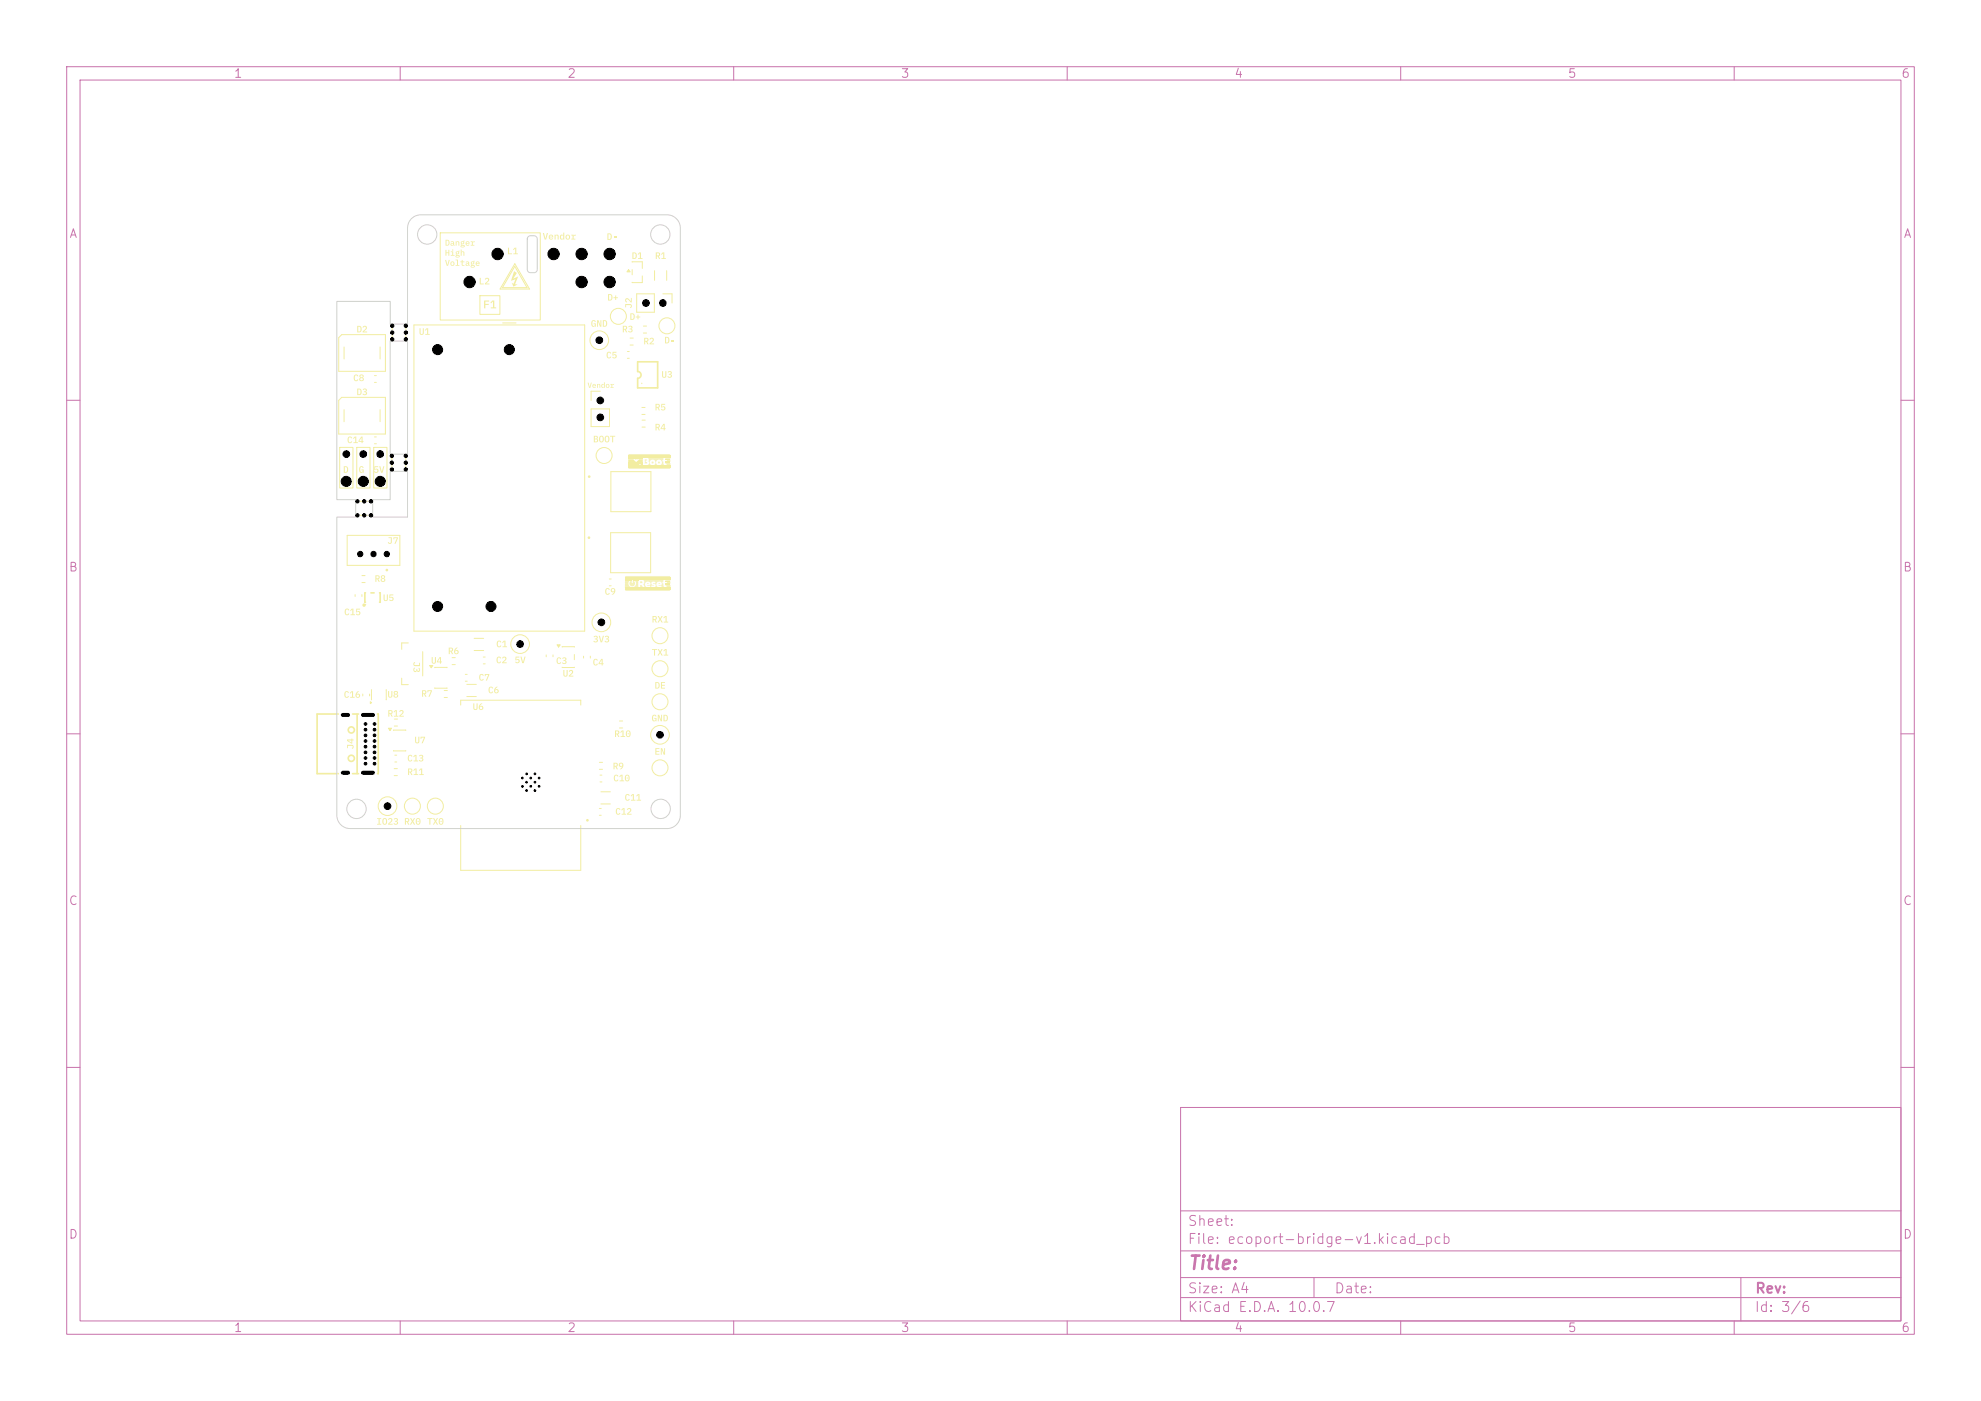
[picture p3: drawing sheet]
<svg xmlns="http://www.w3.org/2000/svg" width="297mm" height="210mm" viewBox="0 0 297 210" stroke-linecap="round" stroke-linejoin="round" font-family="sans-serif">
<defs><g id="words">
<text font-size="2" fill="#c872ab" x="178" y="190.8">Title:</text>
<g font-size="1.5" fill="#c872ab">
<text x="178" y="184.1">Sheet:</text>
<text x="178" y="186.8">File: ecoport-bridge-v1.kicad_pcb</text>
<text x="178" y="197">KiCad E.D.A. 10.0.7</text>
<text x="178" y="194.2">Size: A4</text>
<text x="200" y="194.2">Date:</text>
<text x="263" y="197">Id: 3/6</text>
<text x="263" y="194.2">Rev:</text>
</g>
<g font-size="1.3" fill="#c872ab">
<text x="35" y="12">1</text>
<text x="85" y="12">2</text>
<text x="135" y="12">3</text>
<text x="185" y="12">4</text>
<text x="235" y="12">5</text>
<text x="285" y="12">6</text>
<text x="10.3" y="36">A</text>
<text x="285.3" y="36">A</text>
<text x="10.2" y="86">B</text>
<text x="285.2" y="86">B</text>
<text x="10.2" y="136">C</text>
<text x="285.2" y="136">C</text>
<text x="10.2" y="186">D</text>
<text x="285.2" y="186">D</text>
<text x="35" y="200">1</text>
<text x="85" y="200">2</text>
<text x="135" y="200">3</text>
<text x="185" y="200">4</text>
<text x="235" y="200">5</text>
<text x="285" y="200">6</text>
</g>
</g></defs>
<g fill="none" stroke="#c872ab" stroke-width=".15">
<path d="M10 10h277v190h-277zM12 12h273v186h-273zM60 10v2M110 10v2M160 10v2M210 10v2M260 10v2M10 60h2M285 60h2M10 110h2M285 110h2M10 160h2"/>
<path d="M177 166h108v32h-108zM285 160h2M60 198v2M110 198v2M160 198v2M177 194.5h108M177 191.5h108M177 187.5h108M177 181.5h108M197 191.5v3M210 198v2M260 198v2"/>
<path d="M261 191.5v6.5"/>
</g>
<path d="M66 34.9h15v13.1h-15z" fill="none" stroke="#f2eda1" stroke-width=".15"/>
<g fill="#f2eda1">
<path d="M88.1 57.4h.1l.2 .6 .2-.6h.1l-.2 .7h-.2z"/>
<path d="M88.9 57.6l.2-.1 .2 .1 .1 .3h-.5l.1 .1h.3a.18 .18 0 0 1-.2 .2 .18 .18 0 0 1-.2-.1l-.1-.3h.4l-.1-.2-.3 .2z"/>
<path d="M89.5 57.6h.1v.1a.19 .19 0 0 1 .3-.1 .19 .19 0 0 1 .1 .2v.3h-.1v-.4l-.1-.1-.2 .1v.4h-.1z"/>
<path d="M90.2 57.6h.2l.2 .1v-.4h.1v.8h-.1v-.1a.23 .23 0 0 1-.4 .1 .23 .23 0 0 1-.1-.3h.2v.2h.2v-.3l-.4 .1z"/>
<path d="M90.9 57.6a.29 .29 0 0 1 .5 .1 .29 .29 0 0 1-.2 .4 .29 .29 0 0 1-.4-.3h.1l.1 .2a.17 .17 0 0 0 .2 0 .17 .17 0 0 0 0-.3 .17 .17 0 0 0-.2 .1h-.2z"/>
<path d="M91.5 57.6h.3v.1l.3-.1v.1h-.2l-.1 .1v.2h.2v.1h-.5v-.1h.2v-.3h-.2z"/>
<path d="M66.8 35.9h.3a.46 .46 0 0 1 .3 .5 .46 .46 0 0 1-.3 .4h-.3v-.1a.33 .33 0 0 0 .4-.2 .33 .33 0 0 0-.3-.4v.6h-.1z"/>
<path d="M67.6 36.3l.1-.1h.3l.2 .6-.2-.1-.2 .1h-.2l-.1-.2 .3 .1 .1-.2-.4 .1 .1-.1 .3-.1v-.1l-.3 .1z"/>
<path d="M68.3 36.2h.2v.1a.22 .22 0 0 1 .2-.1 .22 .22 0 0 1 .2 .2v.4h-.2v-.4l-.1-.1-.1 .1v.4h-.2z"/>
<path d="M69.1 36.2l.6-.1v.1h-.2a.29 .29 0 0 1 0 .3 .29 .29 0 0 1-.3 .1l.2 .1a.21 .21 0 0 1 .3 .3 .21 .21 0 0 1-.4 .1l-.3-.1 .6-.1-.2-.1-.4 .1 .2-.3-.1-.2h.1a.14 .14 0 0 0 .2 .1 .14 .14 0 0 0 0-.2 .14 .14 0 0 0-.2 0l-.1 .1z"/>
<path d="M69.9 36.3l.2-.1h.2l.1 .3h-.5l.2 .2 .2-.1a.19 .19 0 0 1-.1 .3 .19 .19 0 0 1-.2-.1l-.2-.4h.5l-.2-.1-.3 .1z"/>
<path d="M70.6 36.2h.3v.1l.3-.1v.1h-.2l-.1 .2v.2h.2v.1h-.5v-.1h.1v-.4h-.1z"/>
<path d="M66.8 37.5h.1v.3h.3v-.3h.2v.8h-.2v-.4h-.3v.4h-.1z"/>
<path d="M67.6 37.7h.3v.5h.2v.1h-.5v-.1h.2v-.4h-.2z"/>
<path d="M68.4 37.7l.5-.1v.1h-.1a.29 .29 0 0 1 0 .4 .29 .29 0 0 1-.4 .1h.3a.21 .21 0 0 1 .2 .3 .21 .21 0 0 1-.3 .1l-.3-.1 .5-.1-.1-.1-.4 .1 .1-.3-.1-.2h.2a.14 .14 0 0 0 .2 .1 .14 .14 0 0 0 0-.2 .14 .14 0 0 0-.2 0l-.2 .1z"/>
<path d="M69.1 37.4h.1v.4a.22 .22 0 0 1 .3-.1 .22 .22 0 0 1 .1 .2v.4h-.1v-.4l-.2-.1-.1 .1v.4h-.1z"/>
<path d="M66.7 39h.2l.2 .7 .2-.7h.1l-.2 .8h-.2z"/>
<path d="M67.6 39.3a.32 .32 0 0 1 .5 0 .32 .32 0 0 1-.2 .5 .32 .32 0 0 1-.4-.3h.2v.2a.19 .19 0 0 0 .3 0 .19 .19 0 0 0-.1-.3 .19 .19 0 0 0-.2 0l-.2 .1z"/>
<path d="M68.3 38.9h.4v.8h.2v.1h-.6v-.1h.2v-.7h-.2z"/>
<path d="M69.2 39h.2v.2h.2v.1h-.2v.4h.2v.1h-.3l-.1-.5h-.2v-.1h.2z"/>
<path d="M69.8 39.3l.2-.1h.3l.1 .6-.2-.1-.1 .2-.2-.1-.1-.2 .3 .2 .1-.2h-.4v-.1l.4-.1-.1-.1-.2 .1z"/>
<path d="M70.7 39.2l.5-.1v.1h-.2a.29 .29 0 0 1 .1 .4 .29 .29 0 0 1-.4 .1h.2a.21 .21 0 0 1 .3 .3 .21 .21 0 0 1-.3 .1l-.3-.1h.5l-.2-.1h-.3l.1-.3-.1-.2h.1a.14 .14 0 0 0 .2 .1 .14 .14 0 0 0 0-.2 .14 .14 0 0 0-.2 .1h-.1z"/>
<path d="M71.4 39.3l.2-.1 .2 .1 .1 .3h-.5l.2 .1 .2-.1a.19 .19 0 0 1-.1 .3 .19 .19 0 0 1-.2-.1l-.2-.3 .5-.1-.2-.1-.3 .2z"/>
<path d="M51.5 69.9h.3a.51 .51 0 0 1 .4 .5 .51 .51 0 0 1-.4 .5h-.3v-.2a.37 .37 0 0 0 .5-.2 .37 .37 0 0 0-.3-.5v.7h-.2z"/>
<path d="M54 70l.3-.1 .2 .2-.1 .1-.2-.2a.3 .3 0 0 0-.2 .5l.1 .2 .2 .1 .1-.3h-.2v-.1h.3v.5h-.1v-.2a.32 .32 0 0 1-.5 .1 .32 .32 0 0 1-.1-.4z"/>
<path d="M56.1 69.9h.6v.1h-.4l-.1 .4a.33 .33 0 0 1 .5 0 .33 .33 0 0 1 0 .5 .33 .33 0 0 1-.5-.1l-.1-.1 .1-.1a.2 .2 0 0 0 .3 .2 .2 .2 0 0 0 0-.3 .2 .2 0 0 0-.3 0l-.1-.1z"/>
<path d="M56.9 69.9h.1l.2 .8 .3-.8h.1l-.2 1h-.3z"/>
<path d="M71.9 41.7h.2v.8h.4v.1h-.6z"/>
<path d="M72.8 41.7a.34 .34 0 0 1 .5 .1 .34 .34 0 0 1-.2 .5l-.2 .2h.5v.1h-.7v-.1l.3-.3a.21 .21 0 0 0 .2-.2 .21 .21 0 0 0-.1-.2 .21 .21 0 0 0-.3 .1h-.1z"/>
<path d="M76.2 37.1h.1v.9h.5v.1h-.6z"/>
<path d="M77.2 37.1h.2v.9h.2v.1h-.6v-.1h.2v-.8l-.2 .3-.1-.1z"/>
<path d="M81.4 34.9h.2l.2 .9 .2-.9h.2l-.3 1h-.2z"/>
<path d="M82.4 35.3l.2-.1 .3 .1v.3h-.5l.1 .2 .3-.1 .1 .1-.2 .1a.35 .35 0 0 1-.4-.4h.5l-.2-.2-.3 .2z"/>
<path d="M83.1 35.2h.2v.1a.24 .24 0 0 1 .3-.1 .24 .24 0 0 1 .2 .2v.5h-.2v-.5l-.1-.1-.2 .1v.5h-.2z"/>
<path d="M84.1 35.2h.2l.1 .1v-.4h.2v1h-.2v-.1a.29 .29 0 0 1-.4 .1 .29 .29 0 0 1-.1-.4h.2a.21 .21 0 0 0 0 .2 .21 .21 0 0 0 .3 .1v-.4l-.2-.1-.1 .2h-.2z"/>
<path d="M84.9 35.3a.36 .36 0 0 1 .6 0 .36 .36 0 0 1-.3 .6 .36 .36 0 0 1-.4-.4h.1a.21 .21 0 0 0 .2 .3 .21 .21 0 0 0 .2-.3l-.2-.2-.2 .2h-.1z"/>
<path d="M85.7 35.2h.3v.2l.1-.2h.2v.1h-.2l-.1 .2v.3h.3v.1h-.6v-.1h.1v-.5h-.1z"/>
<path d="M91.1 35h.3a.51 .51 0 0 1 .3 .5 .51 .51 0 0 1-.3 .5h-.3v-.2a.37 .37 0 0 0 .5-.2 .37 .37 0 0 0-.4-.5v.7h-.1z"/>
<path d="M92 35.5h.4v.1h-.4z"/>
<path d="M91.2 44.1h.3a.51 .51 0 0 1 .3 .5 .51 .51 0 0 1-.3 .5h-.3v-.2a.37 .37 0 0 0 .5-.2 .37 .37 0 0 0-.4-.5v.7h-.1z"/>
<path d="M92.2 44.3h.2v.3h.2v.1h-.2v.3h-.2v-.3h-.2v-.1h.2z"/>
<path d="M67.3 97.1h.4l.2 .1v.3l-.2 .1 .2 .5h-.1l-.2-.4h-.2v.4h-.1v-.6h.4l.1-.1-.1-.2h-.3v.3h-.1z"/>
<path d="M68.3 97.2l.3-.1-.4 .5a.33 .33 0 0 1 .5-.1 .33 .33 0 0 1 0 .5 .33 .33 0 0 1-.4 0l-.2-.2 .1-.1a.19 .19 0 0 0 .3 .2 .19 .19 0 0 0 0-.3 .19 .19 0 0 0-.3 .1h-.1z"/>
<path d="M58.2 106.4l.5 .1 .1 .1v.3l-.1 .1 .2 .4h-.2l-.2-.4h-.1v.4h-.2v-.5h.4l.1-.1v-.2h-.3v.3h-.2z"/>
<path d="M59.3 106.4h.2v.9h.2v.1h-.6v-.1h.2v-.7l-.2 .2-.1-.1z"/>
<path d="M59.9 106.5a.34 .34 0 0 1 .6 .1 .34 .34 0 0 1-.2 .5l-.3 .2h.5v.1h-.6v-.1l.3-.3a.21 .21 0 0 0 .2-.2 .21 .21 0 0 0-.2-.2 .21 .21 0 0 0-.2 .1h-.1z"/>
<path d="M92 114.3h.4l.2 .2v.3l-.2 .1 .2 .4h-.1l-.2-.4h-.2v.4h-.1v-.5h.4l.1-.1-.1-.2h-.3v.3h-.1z"/>
<path d="M92.9 114.4a.43 .43 0 0 1 .6 .2 .43 .43 0 0 1-.2 .5l-.2 .2h-.2l.4-.5a.29 .29 0 0 1-.3 .1 .29 .29 0 0 1-.2-.3h.1a.19 .19 0 0 0 .3 .2 .19 .19 0 0 0 0-.3 .19 .19 0 0 0-.3 .1h-.1z"/>
<path d="M94.8 37.8h.3a.51 .51 0 0 1 .4 .5 .51 .51 0 0 1-.4 .5h-.3v-.1a.37 .37 0 0 0 .5-.3 .37 .37 0 0 0-.3-.4v.7h-.2z"/>
<path d="M95.8 37.8h.3v.9h.2v.1h-.6v-.1h.2v-.7l-.2 .2-.1-.1z"/>
<path d="M56.3 86.2h.4l.2 .2v.3l-.2 .1 .2 .4h-.1l-.2-.4h-.2v.4h-.1v-.5h.4l.1-.1-.1-.2h-.3v.3h-.1z"/>
<path d="M57.2 86.3a.3 .3 0 0 1 .4-.1 .3 .3 0 0 1 0 .5 .32 .32 0 0 1 .1 .5 .32 .32 0 0 1-.5-.1l-.1-.2h.1a.2 .2 0 0 0 .3 .2 .2 .2 0 0 0 0-.3 .2 .2 0 0 0-.3 .1h-.1l.2-.2-.2-.2h.1a.17 .17 0 0 0 .3 .1 .17 .17 0 0 0 0-.2 .17 .17 0 0 0-.2 0l-.2 .1z"/>
<path d="M97.9 107.2l.3-.1 .2 .3h-.1l-.2-.1a.3 .3 0 0 0-.2 .4l.1 .3h.2l.1-.3h-.2v-.1h.3v.5h-.1v-.1a.32 .32 0 0 1-.5 .1 .32 .32 0 0 1-.1-.5z"/>
<path d="M98.6 107.1h.2l.3 .8v-.8h.2v1h-.2l-.3-.7v.7h-.2z"/>
<path d="M99.5 107.1h.3a.51 .51 0 0 1 .3 .5 .51 .51 0 0 1-.3 .5h-.3v-.1a.37 .37 0 0 0 .5-.3 .37 .37 0 0 0-.4-.4v.7h-.1z"/>
<path d="M89 95.4a.29 .29 0 0 1 .5-.1 .29 .29 0 0 1-.1 .5 .31 .31 0 0 1 .2 .4 .31 .31 0 0 1-.5 0l-.1-.1 .1-.1a.2 .2 0 0 0 .2 .2 .2 .2 0 0 0 .2-.2 .2 .2 0 0 0-.3-.2v-.1h.1a.18 .18 0 0 0 .2-.2 .18 .18 0 0 0-.2-.1 .18 .18 0 0 0-.2 .1z"/>
<path d="M89.8 95.3h.1l.3 .8 .2-.8h.1l-.2 1h-.2z"/>
<path d="M90.7 95.4a.29 .29 0 0 1 .5-.1 .29 .29 0 0 1-.1 .5 .31 .31 0 0 1 .1 .4 .31 .31 0 0 1-.4 0l-.2-.1 .1-.1a.2 .2 0 0 0 .3 .2 .2 .2 0 0 0 .1-.2 .2 .2 0 0 0-.2-.2v-.1h.1a.18 .18 0 0 0 .1-.2 .18 .18 0 0 0-.2-.1 .18 .18 0 0 0-.1 .1z"/>
<path d="M89 65.3l.6 .1v.2l-.1 .2 .2 .2-.1 .3h-.6v-.1h.4l.1-.2-.1-.1h-.2v.3h-.2v-.5h.4l.1-.1-.1-.1-.2-.1v.3h-.2z"/>
<path d="M89.9 65.4a.4 .4 0 0 1 .5 0 .4 .4 0 0 1 .1 .5 .38 .38 0 0 1-.5 .4 .38 .38 0 0 1-.2-.6h.2a.3 .3 0 0 0 .2 .5 .3 .3 0 0 0 .2-.5l-.1-.2-.1-.1-.2 .1v.2h-.2z"/>
<path d="M90.8 65.4a.4 .4 0 0 1 .5 0 .4 .4 0 0 1 .1 .5 .38 .38 0 0 1-.5 .4 .38 .38 0 0 1-.2-.6h.1a.3 .3 0 0 0 .2 .5 .3 .3 0 0 0 .2-.5v-.2l-.2-.1-.1 .1-.1 .2h-.1z"/>
<path d="M91.5 65.3h.7v.2h-.3v.8h-.1v-.8h-.3z"/>
<path d="M51.8 103.7l.3-.1 .2 .2-.1 .1-.2-.2a.3 .3 0 0 0-.2 .5l.1 .3 .3-.2 .1 .1a.39 .39 0 0 1-.5 .1 .39 .39 0 0 1-.2-.5z"/>
<path d="M52.7 103.6h.2v.9h.3v.1h-.7v-.1h.3v-.8l-.3 .3-.1-.1z"/>
<path d="M53.5 103.7l.4-.1-.4 .5a.33 .33 0 0 1 .4 0 .33 .33 0 0 1 .1 .4 .33 .33 0 0 1-.5 .1l-.2-.3h.2a.19 .19 0 0 0 .2 .1 .19 .19 0 0 0 .1-.3 .19 .19 0 0 0-.3 .1l-.2 .1z"/>
<path d="M58.3 80.5h.5v.8a.31 .31 0 0 1-.3 .2 .31 .31 0 0 1-.4-.2h.2l.1 .1 .2-.1v-.6h-.3z"/>
<path d="M59 80.5h.7l-.4 1h-.2l.4-.8h-.4v.1h-.1z"/>
<path d="M91.1 52.8l.3-.1 .2 .3h-.1l-.2-.1a.3 .3 0 0 0-.2 .4l.2 .3 .2-.2 .1 .1a.39 .39 0 0 1-.5 .2 .39 .39 0 0 1-.2-.6z"/>
<path d="M91.9 52.7h.5v.2h-.4l-.1 .3a.33 .33 0 0 1 .5 .1 .33 .33 0 0 1 0 .4 .33 .33 0 0 1-.5 0l-.1-.1 .1-.1a.2 .2 0 0 0 .3 .1 .2 .2 0 0 0 .1-.3 .2 .2 0 0 0-.4 0h-.1z"/>
<path d="M52 111.6h.7a.31 .31 0 0 1 .3 .3 .31 .31 0 0 1-.2 .4v-.2l.1-.1-.1-.2h-.6v.3h-.2z"/>
<path d="M52 110.8h.7v-.1h.1v.1h.2v.2h-.2v.5l-.8-.5h.2l.5 .3v-.3h-.7z"/>
<path d="M90.9 88.2h.3l.2 .2h-.1l-.2-.1a.3 .3 0 0 0-.2 .4l.1 .3 .3-.1h.1a.39 .39 0 0 1-.5 .2 .39 .39 0 0 1-.2-.6z"/>
<path d="M91.7 88.2a.43 .43 0 0 1 .6 .2 .43 .43 0 0 1-.2 .6l-.2 .1h-.2l.4-.5a.29 .29 0 0 1-.3 .2 .29 .29 0 0 1-.2-.3h.1a.19 .19 0 0 0 .3 .1 .19 .19 0 0 0 0-.3 .19 .19 0 0 0-.3 .1l-.1 .1z"/>
<path d="M84.5 100.4h.1l.1 .9h.1l.1-.1v-.8h.2v.6a.33 .33 0 0 1-.3 .4 .33 .33 0 0 1-.3-.4z"/>
<path d="M85.3 100.5a.34 .34 0 0 1 .6 .1 .34 .34 0 0 1-.2 .5l-.2 .2h.5v.1h-.7v-.1l.3-.3a.21 .21 0 0 0 .2-.2 .21 .21 0 0 0-.1-.2 .21 .21 0 0 0-.3 .1h-.1z"/>
<path d="M58.2 103.6h.1l.1 .8h.2l.1-.1v-.7h.1v.6a.33 .33 0 0 1-.3 .4 .33 .33 0 0 1-.3-.4z"/>
<path d="M59.1 103.7a.3 .3 0 0 1 .4-.1 .3 .3 0 0 1 0 .4 .33 .33 0 0 1-.1 .6 .33 .33 0 0 1-.4-.3h.2a.2 .2 0 0 0 .2 .1 .2 .2 0 0 0 .1-.3 .2 .2 0 0 0-.3 .1l-.2 .1 .2-.2-.2-.3h.2a.17 .17 0 0 0 .2 .2 .17 .17 0 0 0 .1-.3 .17 .17 0 0 0-.3 .1h-.2z"/>
<path d="M98.3 37.8h.5l.1 .2v.3l-.1 .1 .2 .4h-.2l-.2-.4h-.1v.4h-.2v-.5h.4l.1-.1v-.2h-.3v.3h-.2z"/>
<path d="M99.4 37.8h.2v.9h.2v.1h-.6v-.1h.2v-.7l-.2 .2-.1-.1z"/>
<path d="M92.5 121.2l.3-.1 .2 .3h-.1l-.2-.1a.3 .3 0 0 0-.2 .4l.1 .3 .3-.2 .1 .1a.39 .39 0 0 1-.5 .2 .39 .39 0 0 1-.2-.6z"/>
<path d="M93.4 121.1h.2v.9h.3v.1h-.7v-.1h.3v-.7l-.3 .2-.1-.1z"/>
<path d="M94.1 121.2a.34 .34 0 0 1 .5 .1 .34 .34 0 0 1-.2 .5l-.2 .2h.5v.1h-.7v-.1l.3-.3a.21 .21 0 0 0 .2-.2 .21 .21 0 0 0-.1-.2 .21 .21 0 0 0-.3 .1h-.1z"/>
<path d="M57.5 89.1h.2v.8l.2 .1 .1-.1v-.8h.2v.6a.33 .33 0 0 1-.4 .4 .33 .33 0 0 1-.3-.4z"/>
<path d="M58.4 89.1h.6v.1h-.5v.4a.33 .33 0 0 1 .5 0 .33 .33 0 0 1-.1 .5 .33 .33 0 0 1-.4-.1l-.2-.1 .1-.1a.2 .2 0 0 0 .3 .2 .2 .2 0 0 0 .1-.3 .2 .2 0 0 0-.3 0h-.1z"/>
<path d="M88.8 48.1l.3-.1 .2 .2-.1 .1-.2-.2a.3 .3 0 0 0-.2 .5l.1 .2 .2 .1 .1-.3h-.2v-.1h.3v.5h-.1v-.2a.32 .32 0 0 1-.5 .1 .32 .32 0 0 1-.1-.4z"/>
<path d="M89.5 48h.2l.3 .7v-.7h.2v1h-.2l-.3-.8v.8h-.2z"/>
<path d="M90.4 48h.3a.51 .51 0 0 1 .3 .5 .51 .51 0 0 1-.3 .5h-.3v-.2a.37 .37 0 0 0 .5-.2 .37 .37 0 0 0-.4-.5v.7h-.1z"/>
<path d="M53.6 58.2h.2a.51 .51 0 0 1 .4 .5 .51 .51 0 0 1-.4 .5h-.2v-.1a.37 .37 0 0 0 .5-.3 .37 .37 0 0 0-.4-.4v.7h-.1z"/>
<path d="M54.4 58.3a.29 .29 0 0 1 .5-.1 .29 .29 0 0 1-.1 .5 .31 .31 0 0 1 .2 .5 .31 .31 0 0 1-.5 0l-.2-.1 .2-.1a.2 .2 0 0 0 .2 .2 .2 .2 0 0 0 .1-.3 .2 .2 0 0 0-.2-.1v-.1h.1a.18 .18 0 0 0 .1-.2 .18 .18 0 0 0-.1-.2 .18 .18 0 0 0-.2 .2z"/>
<path d="M62.2 110.4h.2v.9h.2l.1-.1v-.8h.2v.6a.33 .33 0 0 1-.3 .4 .33 .33 0 0 1-.4-.4z"/>
<path d="M63.1 110.4h.6l-.3 1h-.2l.4-.8h-.4v.1h-.1z"/>
<path d="M83.6 98.6h.3l.2 .2h-.1l-.2-.1a.3 .3 0 0 0-.2 .4l.2 .3 .2-.1h.1a.39 .39 0 0 1-.5 .2 .39 .39 0 0 1-.2-.6z"/>
<path d="M84.3 98.6a.29 .29 0 0 1 .5-.1 .29 .29 0 0 1-.1 .5 .31 .31 0 0 1 .2 .5 .31 .31 0 0 1-.5 0l-.1-.1 .1-.1a.2 .2 0 0 0 .2 .2 .2 .2 0 0 0 .2-.3 .2 .2 0 0 0-.3-.1v-.1h.1a.18 .18 0 0 0 .2-.2 .18 .18 0 0 0-.2-.2 .18 .18 0 0 0-.2 .2z"/>
<path d="M72.6 45.1h.7v.1h-.5v.4h.5v.1h-.5v.5h-.2z"/>
<path d="M73.8 45.1h.3v1h.3v.1h-.8v-.1h.3v-.9l-.3 .3-.1-.1z"/>
<path d="M92.2 116.2l.3-.1 .2 .3h-.1l-.2-.1a.3 .3 0 0 0-.2 .4l.1 .3 .3-.2 .1 .1a.39 .39 0 0 1-.5 .2 .39 .39 0 0 1-.2-.6z"/>
<path d="M93.1 116.1h.2v.9h.3v.1h-.7v-.1h.3v-.7l-.3 .2-.1-.1z"/>
<path d="M93.8 116.2a.4 .4 0 0 1 .5 0 .4 .4 0 0 1 .1 .5 .38 .38 0 0 1-.5 .4 .38 .38 0 0 1-.2-.6h.1l.1 .4 .1 .1a.3 .3 0 0 0 .2-.5v-.2h-.2h-.1l-.1 .2h-.1z"/>
<path d="M64.7 98.5h.2v.8l.2 .1 .1-.1v-.8h.2v.6a.33 .33 0 0 1-.4 .4 .33 .33 0 0 1-.3-.4z"/>
<path d="M65.9 98.5h.2v.7h.2v.1h-.2v.2h-.1v-.2h-.5v-.1h.5v-.6l-.4 .6h-.1z"/>
<path d="M98.2 102.2h.3a.51 .51 0 0 1 .4 .5 .51 .51 0 0 1-.4 .5h-.3v-.1a.37 .37 0 0 0 .5-.3 .37 .37 0 0 0-.3-.4v.7h-.2z"/>
<path d="M99.1 102.2h.6v.2h-.5v.3h.5v.1h-.5v.3h.5v.1h-.6z"/>
<path d="M60.7 122.6h.4l.2 .2v.3l-.2 .1 .3 .4h-.2l-.2-.4h-.1v.4h-.2v-.5h.4l.1-.1-.1-.2h-.2v.3h-.2z"/>
<path d="M61.5 122.6h.2l.2 .4 .2-.4h.1l-.3 .5 .3 .5h-.1l-.2-.4-.3 .4h-.1l.3-.5z"/>
<path d="M62.4 122.7a.4 .4 0 0 1 .6 0 .4 .4 0 0 1 0 .5 .38 .38 0 0 1-.4 .4 .38 .38 0 0 1-.3-.6h.2v.4l.2 .1a.3 .3 0 0 0 .2-.5l-.1-.2h-.1h-.2v.2h-.2z"/>
<path d="M99.3 55.6h.1l.1 .9h.1l.1-.1v-.8h.2v.6a.33 .33 0 0 1-.3 .4 .33 .33 0 0 1-.3-.4z"/>
<path d="M100.1 55.7a.29 .29 0 0 1 .5-.1 .29 .29 0 0 1-.1 .5 .31 .31 0 0 1 .2 .5 .31 .31 0 0 1-.5 0l-.1-.1 .1-.1a.2 .2 0 0 0 .2 .2 .2 .2 0 0 0 .2-.3 .2 .2 0 0 0-.3-.1v-.2h.1a.18 .18 0 0 0 .2-.1 .18 .18 0 0 0-.2-.2 .18 .18 0 0 0-.2 .2z"/>
<path d="M52.2 65.5l.4-.1 .2 .3h-.1l-.2-.1a.3 .3 0 0 0-.2 .4l.1 .3 .3-.2 .1 .1a.39 .39 0 0 1-.6 .2 .39 .39 0 0 1-.1-.6z"/>
<path d="M53.2 65.4h.2v.9h.3v.1h-.7v-.1h.3v-.7l-.3 .2-.1-.1z"/>
<path d="M54.2 65.4h.2v.7h.1v.1h-.1v.2h-.2v-.2h-.5v-.1h.5v-.5l-.3 .5h-.2z"/>
<path d="M89.1 98.8h.3l.2 .2h-.1l-.2-.1a.3 .3 0 0 0-.2 .4l.2 .3 .2-.1h.1a.39 .39 0 0 1-.5 .2 .39 .39 0 0 1-.2-.6z"/>
<path d="M90.2 98.8h.2v.6h.1v.2h-.1v.1h-.2v-.1h-.5v-.2h.5v-.5l-.3 .5h-.2z"/>
<path d="M74.6 98.5l.3-.1 .2 .3h-.1l-.2-.1a.3 .3 0 0 0-.2 .4l.2 .3 .2-.2 .1 .1a.39 .39 0 0 1-.5 .2 .39 .39 0 0 1-.2-.6z"/>
<path d="M75.3 98.5a.34 .34 0 0 1 .6 .1 .34 .34 0 0 1-.2 .5l-.2 .2h.5v.1h-.7v-.1l.3-.3a.21 .21 0 0 0 .2-.2 .21 .21 0 0 0-.1-.2 .21 .21 0 0 0-.3 .1h-.1z"/>
<path d="M93.7 45.6h.8a.31 .31 0 0 1 .2 .3 .31 .31 0 0 1-.2 .3v-.2l.1-.1-.1-.2h-.6v.4h-.2z"/>
<path d="M93.8 44.8l.4-.1 .4 .5v-.5h.1v.6h-.1l-.3-.3a.21 .21 0 0 0-.2-.2 .21 .21 0 0 0-.2 .2 .21 .21 0 0 0 .1 .2v.1l-.2-.1z"/>
<path d="M62 99.3l.2-.1-.1 .4 .2 .1h.5v-.3h.2v.5l-.9-.1-.1-.2z"/>
<path d="M62.1 100.1l.1 .1a.2 .2 0 0 0-.2 .2 .2 .2 0 0 0 .3 .2 .2 .2 0 0 0 .1-.3h.2v.1a.18 .18 0 0 0 .1 .2 .18 .18 0 0 0 .2-.2 .18 .18 0 0 0-.2-.2l.1-.1a.3 .3 0 0 1 .2 .4 .3 .3 0 0 1-.5 .1v-.1a.3 .3 0 0 1-.5 .2 .3 .3 0 0 1 0-.5z"/>
<path d="M61.2 115.2h.4l.2 .1v.3l-.2 .2 .2 .4h-.1l-.2-.4h-.2v.4h-.1v-.5l.4-.1 .1-.1-.1-.2h-.3v.4h-.1z"/>
<path d="M62.2 115.2h.3v.8h.2v.2h-.7v-.2h.3v-.7l-.2 .3-.1-.1z"/>
<path d="M63.1 115.2h.2v.8h.2v.2h-.6v-.2h.2v-.7l-.2 .3-.1-.1z"/>
<path d="M94.5 47h.3a.51 .51 0 0 1 .4 .5 .51 .51 0 0 1-.4 .4h-.3v-.1a.37 .37 0 0 0 .5-.3 .37 .37 0 0 0-.3-.4v.7h-.2z"/>
<path d="M95.6 47.2h.1v.3h.3v.1h-.3v.3h-.1v-.3h-.3v-.1h.3z"/>
<path d="M98.3 112.1h.6v.2h-.5v.3h.4v.1h-.4v.3h.5v.1h-.6z"/>
<path d="M99.1 112.1h.2l.3 .8v-.8h.1v1h-.2l-.3-.7v.7h-.1z"/>
<path d="M56.5 122.6h.6v.2h-.2v.7h.2v.1h-.6v-.1h.3v-.7h-.3z"/>
<path d="M57.4 122.7a.4 .4 0 0 1 .6 0 .4 .4 0 0 1 0 .5 .38 .38 0 0 1-.5 .4 .38 .38 0 0 1-.2-.6h.2a.3 .3 0 0 0 .2 .5 .3 .3 0 0 0 .2-.5l-.1-.2h-.1h-.2v.2h-.2z"/>
<path d="M58.2 122.7a.34 .34 0 0 1 .6 .1 .34 .34 0 0 1-.2 .5l-.2 .2h.5v.1h-.7v-.1l.3-.3a.21 .21 0 0 0 .2-.2 .21 .21 0 0 0-.1-.2 .21 .21 0 0 0-.3 .1h-.1z"/>
<path d="M59.1 122.7a.29 .29 0 0 1 .5-.1 .29 .29 0 0 1-.1 .5 .31 .31 0 0 1 .1 .5 .31 .31 0 0 1-.5 0l-.1-.1 .1-.1a.2 .2 0 0 0 .3 .2 .2 .2 0 0 0 .1-.3 .2 .2 0 0 0-.3-.1v-.2h.1a.18 .18 0 0 0 .2-.1 .18 .18 0 0 0-.2-.2 .18 .18 0 0 0-.2 .2z"/>
<path d="M63.3 103.5h.4l.2 .1v.3l-.2 .1 .2 .4h-.1l-.2-.3h-.2v.3h-.1v-.5h.4l.1-.1-.1-.2h-.3v.3h-.1z"/>
<path d="M64.1 103.5h.7l-.4 .9h-.2l.4-.8h-.4v.2h-.1z"/>
<path d="M64.1 122.6h.7v.2h-.3v.8h-.1v-.8h-.3z"/>
<path d="M64.9 122.6h.2l.2 .4 .2-.4h.2l-.3 .5 .3 .5h-.2l-.2-.4-.2 .4h-.2l.3-.5z"/>
<path d="M65.9 122.7a.4 .4 0 0 1 .5 0 .4 .4 0 0 1 .1 .5 .38 .38 0 0 1-.5 .4 .38 .38 0 0 1-.2-.6h.1l.1 .4 .1 .1a.3 .3 0 0 0 .2-.5v-.2h-.2h-.1l-.1 .2h-.1z"/>
<path d="M77.3 98.4h.6v.2h-.5v.3a.33 .33 0 0 1 .5 .1 .33 .33 0 0 1-.1 .4 .33 .33 0 0 1-.4 0l-.2-.2h.1a.2 .2 0 0 0 .3 .1 .2 .2 0 0 0 .1-.3 .2 .2 0 0 0-.3 0h-.1z"/>
<path d="M78 98.4h.2l.2 .9 .2-.9h.2l-.3 1h-.2z"/>
<path d="M93.9 119.1l.3-.1 .2 .3h-.1l-.2-.1a.3 .3 0 0 0-.2 .4l.1 .3 .3-.2 .1 .1a.39 .39 0 0 1-.5 .2 .39 .39 0 0 1-.2-.6z"/>
<path d="M94.8 119h.2v.9h.3v.1h-.7v-.1h.3v-.7l-.3 .2-.1-.1z"/>
<path d="M95.6 119h.3v.9h.2v.1h-.7v-.1h.3v-.7l-.2 .2-.1-.1z"/>
<path d="M97.8 92.3h.5l.1 .2 .1 .3-.2 .1 .2 .4h-.2l-.2-.4h-.1v.4h-.2v-.5h.4l.1-.1v-.2h-.3v.3h-.2z"/>
<path d="M98.6 92.3h.2l.2 .4 .2-.4h.2l-.3 .5 .3 .5h-.2l-.2-.4-.3 .4h-.1l.3-.5z"/>
<path d="M99.7 92.3h.2v.9h.3v.1h-.7v-.1h.3v-.7l-.3 .2v-.1z"/>
<path d="M72 101.1l.3-.1 .2 .3h-.1l-.2-.1a.3 .3 0 0 0-.2 .4l.2 .3 .2-.2 .1 .1a.39 .39 0 0 1-.5 .2 .39 .39 0 0 1-.2-.6z"/>
<path d="M72.7 101h.7l-.4 1h-.2l.4-.8h-.4v.1h-.1z"/>
<path d="M93.4 48.8h.4l.2 .2v.3l-.2 .1 .2 .4h-.1l-.2-.4h-.2v.4h-.1v-.5h.4l.1-.1-.1-.2h-.3v.3h-.1z"/>
<path d="M94.2 48.9a.29 .29 0 0 1 .5-.1 .29 .29 0 0 1-.1 .5 .31 .31 0 0 1 .2 .5 .31 .31 0 0 1-.5 0l-.1-.1 .1-.1a.2 .2 0 0 0 .2 .2 .2 .2 0 0 0 .2-.3 .2 .2 0 0 0-.3-.1v-.2h.1a.18 .18 0 0 0 .2-.1 .18 .18 0 0 0-.2-.2 .18 .18 0 0 0-.2 .2z"/>
<path d="M98.3 63.5h.4l.2 .2v.3l-.2 .1 .2 .4h-.1l-.2-.4h-.2v.4h-.1v-.5h.4l.1-.1-.1-.2h-.3v.3h-.1z"/>
<path d="M99.5 63.5h.2v.7h.1v.1h-.1v.2h-.2v-.2h-.5v-.1h.5v-.5l-.3 .5h-.2z"/>
<path d="M71 105.4h.1l.1 .9h.1l.1-.1v-.8h.2v.6a.33 .33 0 0 1-.3 .4 .33 .33 0 0 1-.3-.4z"/>
<path d="M72 105.5l.3-.1-.4 .5a.33 .33 0 0 1 .5 0 .33 .33 0 0 1 0 .5 .33 .33 0 0 1-.4 0l-.2-.3h.1a.19 .19 0 0 0 .3 .2 .2 .2 0 0 0 0-.4 .19 .19 0 0 0-.3 .2h-.1z"/>
<path d="M98.3 60.5h.4l.2 .2v.3l-.2 .1 .2 .4h-.1l-.2-.4h-.2v.4h-.1v-.5h.4l.1-.1-.1-.2h-.3v.3h-.1z"/>
<path d="M99.2 60.5h.5v.2h-.4l-.1 .3a.33 .33 0 0 1 .5 .1 .33 .33 0 0 1 0 .4 .33 .33 0 0 1-.5 0l-.1-.1 .1-.1a.2 .2 0 0 0 .3 .1 .2 .2 0 0 0 .1-.3 .2 .2 0 0 0-.4 0h-.1z"/>
<path d="M53.2 56.2h.3l.2 .2h-.1l-.2-.1a.3 .3 0 0 0-.2 .4l.1 .3 .3-.1h.1a.39 .39 0 0 1-.5 .2 .39 .39 0 0 1-.2-.6z"/>
<path d="M53.9 56.2a.3 .3 0 0 1 .5-.1 .3 .3 0 0 1 0 .5 .33 .33 0 0 1-.1 .6 .33 .33 0 0 1-.4-.4h.1a.2 .2 0 0 0 .3 .2 .2 .2 0 0 0 0-.3 .2 .2 0 0 0-.3 .1h-.1l.1-.2-.1-.2h.1a.18 .18 0 0 0 .3 .2 .17 .17 0 0 0 0-.3 .17 .17 0 0 0-.3 .1h-.1z"/>
<path d="M62.9 49.2h.2v.8l.2 .1 .1-.1v-.8h.1v.6a.33 .33 0 0 1-.3 .4 .33 .33 0 0 1-.3-.4z"/>
<path d="M64 49.2h.2v.9h.2v.1h-.6v-.1h.2v-.8l-.2 .3-.1-.1z"/>
<path d="M74.6 96.1l.4-.1 .2 .3h-.2l-.2-.1a.3 .3 0 0 0-.2 .4l.2 .3 .2-.2 .2 .1a.39 .39 0 0 1-.6 .2 .39 .39 0 0 1-.1-.6z"/>
<path d="M75.5 96h.3v.9h.2v.1h-.7v-.1h.3v-.7l-.2 .2-.1-.1z"/>
<path d="M61.3 113.2h.3l.2 .2h-.1l-.2-.1a.3 .3 0 0 0-.2 .4l.1 .3 .3-.1h.1a.39 .39 0 0 1-.5 .2 .39 .39 0 0 1-.2-.6z"/>
<path d="M62.2 113.2h.2v.8h.3v.1h-.7v-.1h.3v-.7l-.3 .2v-.1z"/>
<path d="M62.9 113.2a.29 .29 0 0 1 .4 0 .29 .29 0 0 1 0 .4 .31 .31 0 0 1 .1 .5 .31 .31 0 0 1-.5 0l-.1-.1 .1-.1a.2 .2 0 0 0 .2 .2 .2 .2 0 0 0 .2-.3 .2 .2 0 0 0-.3-.1v-.1h.1a.18 .18 0 0 0 .2-.2 .18 .18 0 0 0-.2-.2 .18 .18 0 0 0-.2 .2z"/>
<path d="M73.4 103l.3-.1 .2 .3h-.1l-.2-.1a.3 .3 0 0 0-.2 .4l.2 .3 .2-.2 .1 .1a.39 .39 0 0 1-.5 .2 .39 .39 0 0 1-.2-.6z"/>
<path d="M74.3 103l.3-.1-.4 .5a.33 .33 0 0 1 .5 0 .33 .33 0 0 1 0 .5 .33 .33 0 0 1-.4 0l-.2-.3h.1a.19 .19 0 0 0 .3 .2 .2 .2 0 0 0 0-.4 .19 .19 0 0 0-.3 .2h-.1z"/>
<path d="M99.7 50.5h.3a.51 .51 0 0 1 .4 .5 .51 .51 0 0 1-.4 .5h-.3v-.2a.37 .37 0 0 0 .5-.2 .37 .37 0 0 0-.3-.5v.7h-.2z"/>
<path d="M100.6 51h.5v.1h-.5z"/>
<path d="M51.8 91.3l.4-.1 .2 .3h-.2l-.2-.1a.3 .3 0 0 0-.2 .4l.2 .3 .2-.2 .2 .1a.39 .39 0 0 1-.6 .2 .39 .39 0 0 1-.1-.6z"/>
<path d="M52.7 91.2h.3v.9h.2v.1h-.6v-.1h.2v-.7l-.2 .2-.1-.1z"/>
<path d="M53.4 91.2h.6v.2h-.5v.3a.33 .33 0 0 1 .5 .1 .33 .33 0 0 1-.1 .4 .33 .33 0 0 1-.4 0l-.1-.1 .1-.1a.2 .2 0 0 0 .2 .1 .2 .2 0 0 0 .1-.3 .2 .2 0 0 0-.3 0h-.1z"/>
<path d="M92.2 109.5h.4l.2 .1v.3l-.2 .2 .3 .4h-.2l-.2-.4h-.1v.4h-.2v-.5l.4-.1 .1-.1-.1-.2h-.2v.4h-.2z"/>
<path d="M93.2 109.5h.3v.8h.2v.2h-.6v-.2h.2v-.7l-.2 .3-.1-.1z"/>
<path d="M93.9 109.6a.4 .4 0 0 1 .6 0 .4 .4 0 0 1 0 .5 .38 .38 0 0 1-.4 .4 .38 .38 0 0 1-.3-.6h.2v.3l.2 .2a.3 .3 0 0 0 .2-.5l-.1-.2-.1-.1-.2 .1v.2h-.2z"/>
<path d="M53.6 48.8h.2a.51 .51 0 0 1 .4 .5 .51 .51 0 0 1-.4 .5h-.2v-.1a.37 .37 0 0 0 .5-.3 .37 .37 0 0 0-.4-.4v.7h-.1z"/>
<path d="M54.4 48.9a.34 .34 0 0 1 .6 .1 .34 .34 0 0 1-.2 .5l-.3 .2h.5v.1h-.6v-.1l.3-.3a.21 .21 0 0 0 .2-.2 .21 .21 0 0 0-.2-.2 .21 .21 0 0 0-.2 .1h-.1z"/>
<path d="M96.6 50.6h.4l.2 .2v.3l-.2 .1 .2 .4h-.1l-.2-.4h-.2v.4h-.1v-.5h.4l.1-.1-.1-.2h-.3v.3h-.1z"/>
<path d="M97.4 50.7a.34 .34 0 0 1 .6 .1 .34 .34 0 0 1-.2 .5l-.2 .2h.5v.1h-.7v-.1l.3-.3a.21 .21 0 0 0 .2-.2 .21 .21 0 0 0-.1-.2 .21 .21 0 0 0-.3 .1h-.1z"/>
<path d="M97.7 97.3h.8v.1h-.3v.9h-.1v-.9h-.4z"/>
<path d="M98.6 97.3h.2l.2 .3 .2-.3h.2l-.3 .5 .3 .5h-.2l-.2-.4-.3 .4h-.1l.3-.5z"/>
<path d="M99.7 97.3h.2v.8h.3v.2h-.7v-.2h.3v-.7l-.3 .2z"/>
<circle cx="67.9" cy="37.5" r=".09"/>
<circle cx="94" cy="116.6" r=".09"/>
<circle cx="62.7" cy="123.1" r=".09"/>
<circle cx="66.1" cy="123.1" r=".09"/>
<circle cx="94.2" cy="110" r=".09"/>
</g>
<g fill="none" stroke="#f2eda1" stroke-width=".15">
<path d="M94.8 39.3l1.5-.1v1M94.2 40.4l.3 .3h-.5zM94.8 40.4v.8M96.3 41.4v1l-1.5-.1M50.9 67.1h2v6.1h-2zM53.5 67.1h2v6.1h-2zM53.6 75.1h2M56 67.1h2v6.1h-2zM67.8 98.6h.5M67.8 99.6h.5M59.1 107.8h.5M59.1 108.8h.5"/>
<path d="M89.9 114.3h.4M89.9 115.3h.4"/>
</g>
<path d="M94.2 40.4l.3 .3h-.5z" fill="#f2eda1"/>
<g fill="none" stroke="#f2eda1" stroke-width=".15">
<path d="M94.1 52.7h.2M94.1 53.7h.2M52.1 80.3h7.8v4.5h-7.8zM54.3 86.3h.4M54.3 87.3h.4M83.5 96.7h.5l-.3 .3zM84.3 97h1.8M86.1 98.1v.8M91.3 86.8h.3M91.3 87.8h.3M54.4 104v.3M55.4 104v.3"/>
<path d="M84.3 100h1.8"/>
<circle cx="90.6" cy="68.3" r="1.2"/>
<circle cx="90.2" cy="93.3" r="1.4"/>
<circle cx="56.7" cy="107" r=".03"/>
<circle cx="98.9" cy="110.1" r="1.4"/>
</g>
<circle cx="58" cy="85.5" r=".1" fill="none" stroke="#f2eda1" stroke-width=".2"/>
<g fill="none" stroke="#f2eda1" stroke-width=".25">
<path d="M50.7 107h-3.2v9h3.2M52.9 116h.9M52.9 107h.9M53.5 107v9M56.6 107l.1 .1v8.9h-.1"/>
<circle cx="52.7" cy="109.4" r=".46"/>
<circle cx="52.7" cy="113.7" r=".46"/>
</g>
<path d="M83.5 96.7h.5l-.3 .3z" fill="#f2eda1"/>
<path d="M77.2 39.9l1.8 3.2h-3.7zM77.2 39.5l2.2 3.8h-4.4z" fill="none" stroke="#f2eda1" stroke-width=".15"/>
<path d="M77.1 40.6l.4 .3-.6 .9 .8-.4-.5 1.2h.4l-.6 .4-.3-.6 .3 .2 .3-.7-.7 .2z" fill="#f2eda1"/>
<path d="M55.5 105.2l.2 .1-.2 .2zM55.7 103.4h.1M55.7 103.4v1.5M55.7 104.9h.1M57.9 103.4v1.5" fill="none" stroke="#f2eda1" stroke-width=".15"/>
<path d="M55.5 105.2l.2 .1-.2 .2z" fill="#f2eda1"/>
<g fill="none" stroke="#f2eda1" stroke-width=".15">
<path d="M51.2 59.6h6.6v5.5h-7v-5.1zM98.1 40.6v1.4M100 40.6v1.4M51.6 61.4v1.8M57 61.4v1.8M58.2 109.2h.5l-.2 .3zM59 109.5h1.8M59 112.5h1.8M89.9 121.2h.2M89.9 122.2h.2"/>
<circle cx="89.8" cy="51" r="1.4"/>
<circle cx="54.8" cy="90.6" r=".03"/>
</g>
<g fill="none" stroke="#f2eda1" stroke-width=".25">
<path d="M54.8 88.9h-.1v1.4h.1M55.6 88.9h.5M56.9 88.9h.1v1.4h-.1"/>
<circle cx="54.6" cy="90.7" r=".13"/>
</g>
<path d="M58.2 109.2h.5l-.2 .3z" fill="#f2eda1"/>
<path d="M72 44.3h3v2.8h-3zM64.4 99.8h.5l-.2 .3zM81.9 98.2v.3M82.9 98.2v.3M65.2 100.1h1.8M65.2 103.1h1.8M90 116.2h.2M90 117.2h.2" fill="none" stroke="#f2eda1" stroke-width=".15"/>
<path d="M64.4 99.8h.5l-.2 .3z" fill="#f2eda1"/>
<g fill="none" stroke="#f2eda1" stroke-width=".15">
<path d="M56.1 56.3h.3M56.1 57.3h.3M62.1 48.7h25.6v45.9h-25.6zM75.4 48.4h2M90 58.6h-1.4v1.4M95.5 44h2.6v2.8h-2.6zM96.5 48.9h.4M96.5 49.9h.4M99.4 44h1.4v1.4M53.6 77.2h2M56.1 65.5h.3M56.1 66.5h.3"/>
<path d="M88.6 61.3h2.8v2.6h-2.8zM91.6 79.9h5.9v6h-5.9zM96.2 61.1h.5M96.2 62.1h.5M96.3 63h.4M96.3 64h.4M61.2 96.4h-1v.9M63.4 97.7v3.6M71.1 95.7h1.4M71.1 97.5h1.4M72.5 98.5h.2M72.5 99.5h.2"/>
<path d="M87.5 98.4v.2M88.5 98.4v.2M59.1 115.2h.5M59.1 116.3h.5M60.2 101.7v.9h1M66.6 103.5h.5M66.6 104.6h.5M69.1 105.7v-.7h18v.7M69.8 101.1h.2M69.8 102.1h.2M90.1 118.7h1.4M69.1 123.7v6.8h18v-6.8"/>
<path d="M90.1 120.5h1.4"/>
<circle cx="92.7" cy="47.4" r="1.2"/>
<circle cx="96.2" cy="57.5" r=".03"/>
<circle cx="78" cy="96.5" r="1.4"/>
<circle cx="99" cy="95.3" r="1.2"/>
<circle cx="99" cy="115.1" r="1.2"/>
<circle cx="99" cy="105.2" r="1.2"/>
<circle cx="58.1" cy="120.8" r="1.4"/>
<circle cx="61.8" cy="120.8" r="1.2"/>
<circle cx="65.3" cy="120.8" r="1.2"/>
</g>
<path d="M95.6 54.2h3v3.9h-3v-1.4a.51 .51 0 0 0 .5-.5 .51 .51 0 0 0-.5-.5z" fill="none" stroke="#f2eda1" stroke-width=".25"/>
<g fill="none" stroke="#f2eda1" stroke-width=".2">
<circle cx="88.3" cy="80.6" r=".1"/>
<circle cx="88.1" cy="123" r=".1"/>
</g>
<g fill="#f2eda1">
<path d="M94.7 87.9h.2z"/>
<path d="M97.1 87.8h.2z"/>
<path d="M97.1 87.4h.1z"/>
<path d="M97.9 87.8h.1z"/>
<path d="M97.9 87.4h.2z"/>
<path d="M98.8 87.8h.2z"/>
<path d="M98.8 87.4h.1z"/>
<path d="M93.7 86.5h6.8v.3h-6.8z"/>
<path d="M93.7 86.8h2.1z"/>
<path d="M93.7 86.8h1v.2h-1z"/>
<path d="M93.7 87h.7z"/>
<path d="M93.7 87.1h.6v.1h-.6z"/>
<path d="M93.7 87.2h.6l-.1 .1h-.5z"/>
<path d="M93.7 87.3h.5v.1h-.5z"/>
<path d="M93.7 87.4h.5v.1h-.5z"/>
<path d="M93.7 87.5h.5v.1h-.5z"/>
<path d="M93.7 87.6h.5v.1h-.5z"/>
<path d="M93.7 87.7h.5l.1 .1h-.6z"/>
<path d="M93.7 87.8h.6h-.6z"/>
<path d="M93.7 87.8l.7 .1z"/>
<path d="M93.7 87.9l.8 .1z"/>
<path d="M93.7 88h.9z"/>
<path d="M93.7 88h1z"/>
<path d="M93.7 88l1.1 .1z"/>
<path d="M93.7 88.1h3.5z"/>
<path d="M93.7 88.1h6.8v.3h-6.8z"/>
<path d="M93.7 88.4h6.8z"/>
<path d="M93.7 86.5h6.8z"/>
<path d="M93.7 86.4l6.8 .1z"/>
<path d="M93.7 88.5h6.8z"/>
<path d="M93.8 86.4h6.7z"/>
<path d="M93.8 88.5h6.6z"/>
<path d="M93.8 86.4h6.6z"/>
<path d="M93.9 88.6h6.4z"/>
<path d="M93.9 86.3h6.4z"/>
<path d="M94.4 87.5h.8z"/>
<path d="M94.4 87.4l.8 .1z"/>
<path d="M94.4 87.4h.3z"/>
<path d="M94.4 87.3l.3 .1z"/>
<path d="M94.4 87.6h.8z"/>
<path d="M94.4 87h.3v.1z"/>
<path d="M94.4 87.3h.3z"/>
<path d="M94.4 87.7h.7z"/>
<path d="M94.5 87.2l.2 .1z"/>
<path d="M94.5 87.7h.6z"/>
<path d="M94.5 87.2l.2-.1z"/>
<path d="M94.5 87.8h.6z"/>
<path d="M94.6 87.8h.4z"/>
<path d="M94.7 87.8h.2z"/>
<path d="M94.8 88.1h2.2z"/>
<path d="M94.8 88h2.2z"/>
<path d="M94.9 86.8h.9z"/>
<path d="M94.9 86.9h.8z"/>
<path d="M94.9 87h.8z"/>
<path d="M94.9 87h.3l-.1 .1h-.2z"/>
<path d="M94.9 87.1l.2 .1z"/>
<path d="M94.9 87.2l.2 .1z"/>
<path d="M94.9 87.3h.3z"/>
<path d="M94.9 87.3l.3 .1z"/>
<path d="M94.9 87.4h.3z"/>
<path d="M94.8 88h1.6z"/>
<path d="M94.9 88h1.5z"/>
<path d="M94.9 88h.9z"/>
<path d="M94.9 88h.8z"/>
<path d="M95 88h.7z"/>
<path d="M95.1 88h.6z"/>
<path d="M95.2 87l.5 .1z"/>
<path d="M95.1 87.9h.6z"/>
<path d="M95.2 87.9h.5z"/>
<path d="M95.2 87.1h.5v.1z"/>
<path d="M95.2 87.9l.5-.1z"/>
<path d="M95.3 87.2h.4v.1h-.4z"/>
<path d="M95.3 87.8h.4h-.5z"/>
<path d="M95.3 87.3h.4v.1h-.3z"/>
<path d="M95.3 87.7h.4v.1h-.4z"/>
<path d="M95.4 87.4h.3v.1h-.3z"/>
<path d="M95.4 87.6h.3v.1h-.4z"/>
<path d="M95.4 87.5h.3v.1h-.3z"/>
<path d="M95.8 88h.6z"/>
<path d="M95.9 88h.5z"/>
<path d="M96 88h.4z"/>
<path d="M96 87.9l.3 .1z"/>
<path d="M96 87.2h.3z"/>
<path d="M96 87.2h.3v.1h-.3z"/>
<path d="M96 87.3h.3v.1h-.3z"/>
<path d="M96 87.4h.3z"/>
<path d="M96 87.7h.2l.1 .2h-.3z"/>
<path d="M96 87.9h.3z"/>
<path d="M96.2 86.8h4.3z"/>
<path d="M96.3 86.8l4.2 .1z"/>
<path d="M96.3 86.9h4.2z"/>
<path d="M96.4 86.9h3.2z"/>
<path d="M96.4 86.9h3.1z"/>
<path d="M96.5 86.9h3z"/>
<path d="M96.5 87.6l.2 .1z"/>
<path d="M96.5 87.6h.2z"/>
<path d="M96.5 87h2.9z"/>
<path d="M96.4 88h.6z"/>
<path d="M96.5 87.7l.2 .1z"/>
<path d="M96.5 87l2.9 .1z"/>
<path d="M96.6 87.5h.1v.1h-.2z"/>
<path d="M96.5 88h.4z"/>
<path d="M96.6 87.5h.1z"/>
<path d="M96.6 87.1l2.8 .1z"/>
<path d="M96.6 88h.3z"/>
<path d="M96.6 87.8h.1z"/>
<path d="M96.6 87.2h.6z"/>
<path d="M96.6 87.4h.1l-.1 .1z"/>
<path d="M96.6 87.2h.4z"/>
<path d="M96.6 87.4h.1z"/>
<path d="M96.6 87.2h.3z"/>
<path d="M96.6 87.8l.2 .1z"/>
<path d="M96.6 87.3h.2z"/>
<path d="M96.6 87.3h.2l-.2 .1z"/>
<path d="M96.6 87.9l.3 .1h-.3z"/>
<path d="M96.6 87.9h.2z"/>
<path d="M97 87.7h.8z"/>
<path d="M97 87.7h.9z"/>
<path d="M97 87.7h.7z"/>
<path d="M97 87.5h.3z"/>
<path d="M97 87.7h.4z"/>
<path d="M97.1 87.5h.2z"/>
<path d="M97.1 87.5h.1z"/>
<path d="M97.2 87.2h1.7z"/>
<path d="M97.2 87.2h.8z"/>
<path d="M97.2 88.1h1.7z"/>
<path d="M97.2 87.2h.7z"/>
<path d="M97.3 87.2h.6z"/>
<path d="M97.2 88.1h.8z"/>
<path d="M97.3 87.2h.5z"/>
<path d="M97.3 88.1h.6z"/>
<path d="M97.4 87.2h.4z"/>
<path d="M97.4 87.7h.3z"/>
<path d="M97.4 87.2h.3z"/>
<path d="M97.4 87.8h.3z"/>
<path d="M97.3 88h.5z"/>
<path d="M97.4 88h.4z"/>
<path d="M97.4 87.3h.3z"/>
<path d="M97.4 87.7h.4z"/>
<path d="M97.5 87.3l.1 .1z"/>
<path d="M97.5 87.8h.1z"/>
<path d="M97.4 88h.3z"/>
<path d="M97.5 88h.2z"/>
<path d="M97.5 87.7h.2z"/>
<path d="M97.5 87.9h.1z"/>
<path d="M97.5 87.9l.1 .1z"/>
<path d="M97.5 87.4h.1z"/>
<path d="M97.5 87.6h.2z"/>
<path d="M97.5 87.4l.1 .1z"/>
<path d="M97.5 87.5l.2 .1z"/>
<path d="M97.5 87.5h.1z"/>
<path d="M97.7 87.7h.2z"/>
<path d="M97.7 87.7h.3z"/>
<path d="M97.8 87.7l.2 .1z"/>
<path d="M97.9 87.4l.3 .1z"/>
<path d="M97.9 87.5h.5z"/>
<path d="M98 87.5h.4z"/>
<path d="M98 87.2h.8z"/>
<path d="M98 88.1h.8z"/>
<path d="M98.1 87.5h.3z"/>
<path d="M98 88h.7z"/>
<path d="M98.1 87.2h.6z"/>
<path d="M98.2 87.5h.2z"/>
<path d="M98.1 88h.6z"/>
<path d="M98.2 88h.4z"/>
<path d="M98.2 87.2h.4z"/>
<path d="M98.2 87.6h.2z"/>
<path d="M98.2 87.5l.2-.1z"/>
<path d="M98.3 87.4h.1z"/>
<path d="M98.3 87.6h.1z"/>
<path d="M98.3 87.3h.2z"/>
<path d="M98.3 87.9l.2 .1z"/>
<path d="M98.3 87.3h.2l-.2 .1z"/>
<path d="M98.3 87.6l.1 .1z"/>
<path d="M98.3 87.9h.2z"/>
<path d="M98.3 87.7l.1 .1z"/>
<path d="M98.3 87.8l.2 .1z"/>
<path d="M98.3 87.8h.1z"/>
<path d="M98.7 87.7h.7z"/>
<path d="M98.7 87.5h.3z"/>
<path d="M98.8 87.7h.3z"/>
<path d="M98.8 87.5h.2z"/>
<path d="M98.8 87.5h.1z"/>
<path d="M98.9 87.2h.5z"/>
<path d="M99 87.2h.4z"/>
<path d="M98.9 88.1h1.6z"/>
<path d="M99 88.1l1.5-.1z"/>
<path d="M99.1 87.2h.3z"/>
<path d="M99 88h.8z"/>
<path d="M99.1 87.7l.3 .1z"/>
<path d="M99.1 87.7h.3z"/>
<path d="M99.1 87.2h.2z"/>
<path d="M99.1 88h.6z"/>
<path d="M99.1 87.8h.4z"/>
<path d="M99.2 87.3h.1z"/>
<path d="M99.2 87.8h.3z"/>
<path d="M99.2 87.8l.3 .1z"/>
<path d="M99.1 88h.5z"/>
<path d="M99.2 88h.3z"/>
<path d="M99.2 87.3l.1 .1z"/>
<path d="M99.2 87.7l.2-.1z"/>
<path d="M99.2 87.9h.3z"/>
<path d="M99.2 87.9l.3 .1z"/>
<path d="M99.2 87.4h.1z"/>
<path d="M99.2 87.4l.2 .1z"/>
<path d="M99.2 87.6h.2z"/>
<path d="M99.2 87.5h.2z"/>
<path d="M99.3 87.5h.1v.1h-.2z"/>
<path d="M99.6 86.9h.9z"/>
<path d="M99.7 86.9h.8z"/>
<path d="M99.7 86.9l.8 .1z"/>
<path d="M99.7 87h.8z"/>
<path d="M99.8 87h.7v.2h-.7z"/>
<path d="M99.8 87.5h.7v.2h-.7z"/>
<path d="M99.8 87.7h.7z"/>
<path d="M99.8 87.2h.7z"/>
<path d="M99.8 88h.7z"/>
<path d="M99.9 87.7l.6 .1z"/>
<path d="M99.9 87.2h.6z"/>
<path d="M99.8 87.5h.7z"/>
<path d="M99.9 88h.6z"/>
<path d="M99.9 87.8h.6z"/>
<path d="M99.9 87.8h.6v.1h-.5z"/>
<path d="M99.9 87.5h.6z"/>
<path d="M100 87.9h.5v.1h-.6z"/>
<path d="M100 87.2l.5 .1z"/>
<path d="M100 87.4l.5 .1z"/>
<path d="M100 87.3h.5z"/>
<path d="M100 87.3h.5v.1h-.5z"/>
</g>
<path d="M58.8 68.3v2.1M91.6 70.7h6v6h-6z" fill="none" stroke="#f2eda1" stroke-width=".15"/>
<circle cx="88.3" cy="71.5" r=".1" fill="none" stroke="#f2eda1" stroke-width=".2"/>
<g fill="#f2eda1">
<path d="M95.1 68.8h.2v.1z"/>
<path d="M95.5 68.8h.2l-.2 .1z"/>
<path d="M97.7 69.4h.2z"/>
<path d="M97.7 69.2h.2z"/>
<path d="M98.7 69.4h.2z"/>
<path d="M98.7 69.2h.2z"/>
<path d="M94.2 68.3h6.3v.3h-6.3z"/>
<path d="M94.2 68.6h2.3z"/>
<path d="M94.2 68.6h1.1v.2h-1.1z"/>
<path d="M94.2 68.8h.9l-.1 .1h-.8z"/>
<path d="M94.2 68.9h.8l.4 .4h-1.2z"/>
<path d="M94.2 69.3h2.2h-2.2z"/>
<path d="M94.2 69.3h.8v.2h-.8z"/>
<path d="M94.2 69.5h.8z"/>
<path d="M94.2 69.5h.5v.1h-.5z"/>
<path d="M94.2 69.6l.8 .1z"/>
<path d="M94.2 69.7h.8v.1h-.8z"/>
<path d="M94.2 69.8h3.6z"/>
<path d="M94.2 69.8h6.3v.3h-6.3z"/>
<path d="M94.2 70.1h6.3z"/>
<path d="M94.2 68.2l6.3 .1z"/>
<path d="M94.2 68.2h6.3z"/>
<path d="M94.2 70.2h6.3z"/>
<path d="M94.2 68.1l6.3 .1z"/>
<path d="M94.2 70.2h6.2z"/>
<path d="M94.2 68.1h6.2z"/>
<path d="M94.3 70.3h6.1z"/>
<path d="M94.3 68.1h6.1z"/>
<path d="M94.3 70.3h6z"/>
<path d="M94.3 68.1h6z"/>
<path d="M95.1 69.5h.6v.2h-.6z"/>
<path d="M95.5 68.6h1z"/>
<path d="M95.5 68.6h.9z"/>
<path d="M95.5 68.7h.9z"/>
<path d="M95.5 68.7l.9 .1z"/>
<path d="M95.7 68.8h.7v.1h-.6z"/>
<path d="M95.4 69.3l.4-.4h.6v.4z"/>
<path d="M95.8 69.5h.6z"/>
<path d="M95.8 69.6l.6 .1z"/>
<path d="M95.8 69.3h.6v.2h-.6z"/>
<path d="M95.8 69.7h.6z"/>
<path d="M95.8 69.7l.6 .1z"/>
<path d="M95.8 69.8h.7z"/>
<path d="M95.8 69.8h1.9z"/>
<path d="M95.8 69.8h2z"/>
<path d="M96.1 69.5h.3v.1h-.3z"/>
<path d="M96.1 69.6h.3z"/>
<path d="M96.7 68.9h.3z"/>
<path d="M96.7 69h.3z"/>
<path d="M96.7 69h.2z"/>
<path d="M96.7 69h.1v.1z"/>
<path d="M96.7 69.1l.1 .1h-.1z"/>
<path d="M96.7 69.2l.2 .1z"/>
<path d="M96.7 69.3h.3z"/>
<path d="M96.7 69.3l.3 .1z"/>
<path d="M96.7 69.4h.3z"/>
<path d="M96.7 69.5h.3z"/>
<path d="M96.9 68.6h3.6z"/>
<path d="M97 68.6h3.5z"/>
<path d="M96.9 69.8h.8z"/>
<path d="M97.1 68.6h2.5z"/>
<path d="M97 69.8h.7z"/>
<path d="M97.1 68.6h2.4z"/>
<path d="M97.1 69.7h.5z"/>
<path d="M97.2 68.7h2.3z"/>
<path d="M97.2 68.7h2.2z"/>
<path d="M97.2 69.7h.3z"/>
<path d="M97.2 69.1h.2v.1z"/>
<path d="M97.2 69.1h.2z"/>
<path d="M97.2 68.8h2.2z"/>
<path d="M97.2 68.8h2.2h-2.1z"/>
<path d="M97.3 69.6l.2 .1h-.3z"/>
<path d="M97.3 69h.2l-.3 .1z"/>
<path d="M97.3 69.6h.2z"/>
<path d="M97.3 68.8l2.1 .1z"/>
<path d="M97.3 69h.2z"/>
<path d="M97.3 68.9h.5z"/>
<path d="M97.3 69.2h.1z"/>
<path d="M97.3 68.9h.4z"/>
<path d="M97.3 68.9h.3l-.3 .1z"/>
<path d="M97.3 68.9h.3z"/>
<path d="M97.3 69.2l.1 .1z"/>
<path d="M97.3 69.5l.1 .1h-.1z"/>
<path d="M97.3 69.5h.1z"/>
<path d="M97.3 69.3l.1 .1z"/>
<path d="M97.3 69.4l.1 .1z"/>
<path d="M97.7 69.3h.3l-.1 .1h-.2z"/>
<path d="M97.7 69.3h.3z"/>
<path d="M97.7 69.2h.2l.1 .1h-.3z"/>
<path d="M97.8 68.9h1z"/>
<path d="M97.8 69.8h1z"/>
<path d="M98 69.8h.7z"/>
<path d="M98 68.9h.7z"/>
<path d="M98.1 69.7h.5z"/>
<path d="M98.1 68.9h.5z"/>
<path d="M98.2 69.7h.3z"/>
<path d="M98.2 69h.3z"/>
<path d="M98.2 69h.3l-.1 .1z"/>
<path d="M98.2 69.6l.3 .1h-.3z"/>
<path d="M98.2 69.6h.2z"/>
<path d="M98.2 69.1h.2z"/>
<path d="M98.2 69.1h.2v.1z"/>
<path d="M98.3 69.5l.1 .1h-.2z"/>
<path d="M98.3 69.5h.1z"/>
<path d="M98.3 69.2h.1z"/>
<path d="M98.3 69.2v.1z"/>
<path d="M98.3 69.3l.1 .2z"/>
<path d="M98.7 69.3h.2v.1h-.2z"/>
<path d="M98.7 69.3h.2z"/>
<path d="M98.7 69.2h.2v.1h-.2z"/>
<path d="M98.8 68.9h.6z"/>
<path d="M98.8 69.8h1.7z"/>
<path d="M98.9 69.8h1.6z"/>
<path d="M98.9 68.9h.5z"/>
<path d="M98.9 69.8h.9z"/>
<path d="M99 68.9h.4z"/>
<path d="M98.9 69.8h.8z"/>
<path d="M99 69.7h.6z"/>
<path d="M99 68.9h.3z"/>
<path d="M99.1 69.7h.4z"/>
<path d="M99.1 69h.2z"/>
<path d="M99.1 69.6l.4 .1z"/>
<path d="M99.2 69.1h.1z"/>
<path d="M99.2 69.6h.3z"/>
<path d="M99.2 69.1l.1 .1z"/>
<path d="M99.2 69.5l.3 .1z"/>
<path d="M99.2 69.2h.2z"/>
<path d="M99.2 69.5h.3h-.3z"/>
<path d="M99.2 69.2h.2v.1h-.1z"/>
<path d="M99.2 69.4l.2 .1z"/>
<path d="M99.3 69.3h.1v.1h-.2z"/>
<path d="M99.6 68.6h.9z"/>
<path d="M99.7 68.6l.8 .1z"/>
<path d="M99.7 68.7h.8z"/>
<path d="M99.7 68.7l.8 .1z"/>
<path d="M99.8 68.8h.7v.1h-.7z"/>
<path d="M99.8 69.2h.7v.2h-.7z"/>
<path d="M99.8 69.4l.7 .1z"/>
<path d="M99.8 69.5h.7z"/>
<path d="M99.8 68.9h.7z"/>
<path d="M99.8 69.8h.7z"/>
<path d="M99.9 69.5h.6z"/>
<path d="M99.9 68.9h.6z"/>
<path d="M99.8 69.2h.7z"/>
<path d="M99.9 69.8h.6z"/>
<path d="M99.9 69.7l.6 .1z"/>
<path d="M99.9 69.5h.6v.1h-.5z"/>
<path d="M99.9 69.2h.6z"/>
<path d="M100 69.6h.5v.1h-.6z"/>
<path d="M100 68.9l.5 .1z"/>
<path d="M100 69.1l.5 .1z"/>
<path d="M100 69h.5v.1z"/>
<path d="M100 69.1h.5h-.5z"/>
</g>
<g fill="none" stroke="#f2eda1" stroke-width=".15">
<path d="M50.8 50.6l.4-.4h6.6v5.5h-7zM51.6 52v1.8M57 52v1.8M58.8 48.8v2.1M60.9 48.8v2.1M94.5 50.7h.4M94.5 51.7h.4M60.8 68.3v2.1M53.2 89.1v.3M54.3 89.1v.3M59.2 113.2h.3M59.2 114.2h.3"/>
<path d="M70 102.6h1.4M70 104.4h1.4M92.9 108.1h.4M92.9 109.1h.4"/>
<circle cx="100" cy="48.8" r="1.2"/>
<circle cx="99" cy="100.2" r="1.2"/>
</g>
<g fill="none" stroke="#d0d2cd" stroke-width=".15">
<path d="M61.7 32.8l.6-.4 .7-.2h37a2 2 0 0 1 2 2v88a2 2 0 0 1-2 2h-47.5a2 2 0 0 1-2-2v-44.7h2.8v-2.6h-2.8v-29.7h8v3.4h2.6v-14.5l.2-.7zM79.2 35.5l.3-.2h.5a.5 .5 0 0 1 .6 .5v4.6a.5 .5 0 0 1-.6 .5h-.4a.5 .5 0 0 1-.6-.5v-4.6zM58.5 51.1h2.6v17h-2.6zM58.5 70.7h2.6v6.8h-5.2v-2.6h2.6z"/>
<circle cx="64.1" cy="35.1" r="1.45"/>
<circle cx="99" cy="35.1" r="1.45"/>
<circle cx="53.4" cy="121.2" r="1.45"/>
<circle cx="99" cy="121.2" r="1.45"/>
</g>
<g fill="#000" stroke="#000" stroke-width=".15">
<circle cx="74.6" cy="38.1" r=".85"/>
<circle cx="83" cy="38.1" r=".85"/>
<circle cx="87.2" cy="38.1" r=".85"/>
<circle cx="91.4" cy="38.1" r=".85"/>
<circle cx="58.8" cy="49.9" r=".25"/>
<circle cx="58.8" cy="48.8" r=".25"/>
<circle cx="58.8" cy="50.9" r=".25"/>
<circle cx="60.8" cy="48.8" r=".25"/>
<circle cx="60.8" cy="50.9" r=".25"/>
<circle cx="60.9" cy="49.9" r=".25"/>
<circle cx="65.6" cy="52.4" r=".75"/>
<circle cx="70.4" cy="42.3" r=".85"/>
<circle cx="76.4" cy="52.4" r=".75"/>
<circle cx="87.2" cy="42.3" r=".85"/>
<circle cx="89.9" cy="51" r=".5"/>
<circle cx="91.4" cy="42.3" r=".85"/>
<circle cx="96.8" cy="45.4" r=".5"/>
<circle cx="99.4" cy="45.4" r=".5"/>
<circle cx="51.9" cy="72.2" r=".75"/>
<circle cx="51.9" cy="68.1" r=".5"/>
<circle cx="53.6" cy="77.2" r=".25"/>
<circle cx="53.6" cy="75.1" r=".25"/>
<circle cx="54.5" cy="68.1" r=".5"/>
<circle cx="54.5" cy="72.2" r=".75"/>
<circle cx="54.6" cy="77.3" r=".25"/>
<circle cx="54.6" cy="75.1" r=".25"/>
<circle cx="55.6" cy="77.2" r=".25"/>
<circle cx="55.6" cy="75.1" r=".25"/>
<circle cx="57" cy="68.1" r=".5"/>
<circle cx="57" cy="72.2" r=".75"/>
<circle cx="58.7" cy="69.4" r=".25"/>
<circle cx="58.7" cy="70.4" r=".25"/>
<circle cx="58.7" cy="68.3" r=".25"/>
<circle cx="60.8" cy="68.3" r=".25"/>
<circle cx="60.8" cy="70.4" r=".25"/>
<circle cx="60.8" cy="69.4" r=".25"/>
<circle cx="90" cy="62.6" r=".5"/>
<circle cx="90" cy="60" r=".5"/>
<circle cx="54" cy="83.1" r=".4"/>
<circle cx="56" cy="83.1" r=".4"/>
<circle cx="58" cy="83.1" r=".4"/>
<circle cx="65.6" cy="90.9" r=".75"/>
<circle cx="73.6" cy="90.9" r=".75"/>
<circle cx="78" cy="96.6" r=".5"/>
<circle cx="90.2" cy="93.3" r=".5"/>
<circle cx="54.8" cy="109.4" r=".2"/>
<circle cx="54.8" cy="108.5" r=".2"/>
<circle cx="54.8" cy="111.9" r=".2"/>
<circle cx="54.8" cy="113.6" r=".2"/>
<circle cx="54.8" cy="110.2" r=".2"/>
<circle cx="54.8" cy="114.5" r=".2"/>
<circle cx="54.8" cy="111.1" r=".2"/>
<circle cx="54.8" cy="112.8" r=".2"/>
<circle cx="56.1" cy="111.9" r=".2"/>
<circle cx="56.1" cy="109.4" r=".2"/>
<circle cx="56.1" cy="110.2" r=".2"/>
<circle cx="56.1" cy="108.5" r=".2"/>
<circle cx="56.2" cy="114.5" r=".2"/>
<circle cx="56.2" cy="111.1" r=".2"/>
<circle cx="56.2" cy="112.8" r=".2"/>
<circle cx="56.2" cy="113.6" r=".2"/>
<circle cx="78.3" cy="116.6" r=".13"/>
<circle cx="78.3" cy="117.9" r=".13"/>
<circle cx="79" cy="116" r=".13"/>
<circle cx="79" cy="117.2" r=".13"/>
<circle cx="79" cy="118.5" r=".13"/>
<circle cx="79.6" cy="116.6" r=".13"/>
<circle cx="79.6" cy="117.9" r=".13"/>
<circle cx="80.2" cy="116" r=".13"/>
<circle cx="80.2" cy="117.2" r=".13"/>
<circle cx="80.2" cy="118.5" r=".13"/>
<circle cx="80.8" cy="116.6" r=".13"/>
<circle cx="80.8" cy="117.9" r=".13"/>
<circle cx="98.9" cy="110.1" r=".5"/>
<circle cx="58.1" cy="120.8" r=".5"/>
</g>
<path d="M51.4 107.2h.8M51.4 115.8h.8M54.4 107.2h1.5M54.4 115.8h1.5" fill="none" stroke="#000" stroke-width=".6"/>
<use href="#words"/>
</svg>
